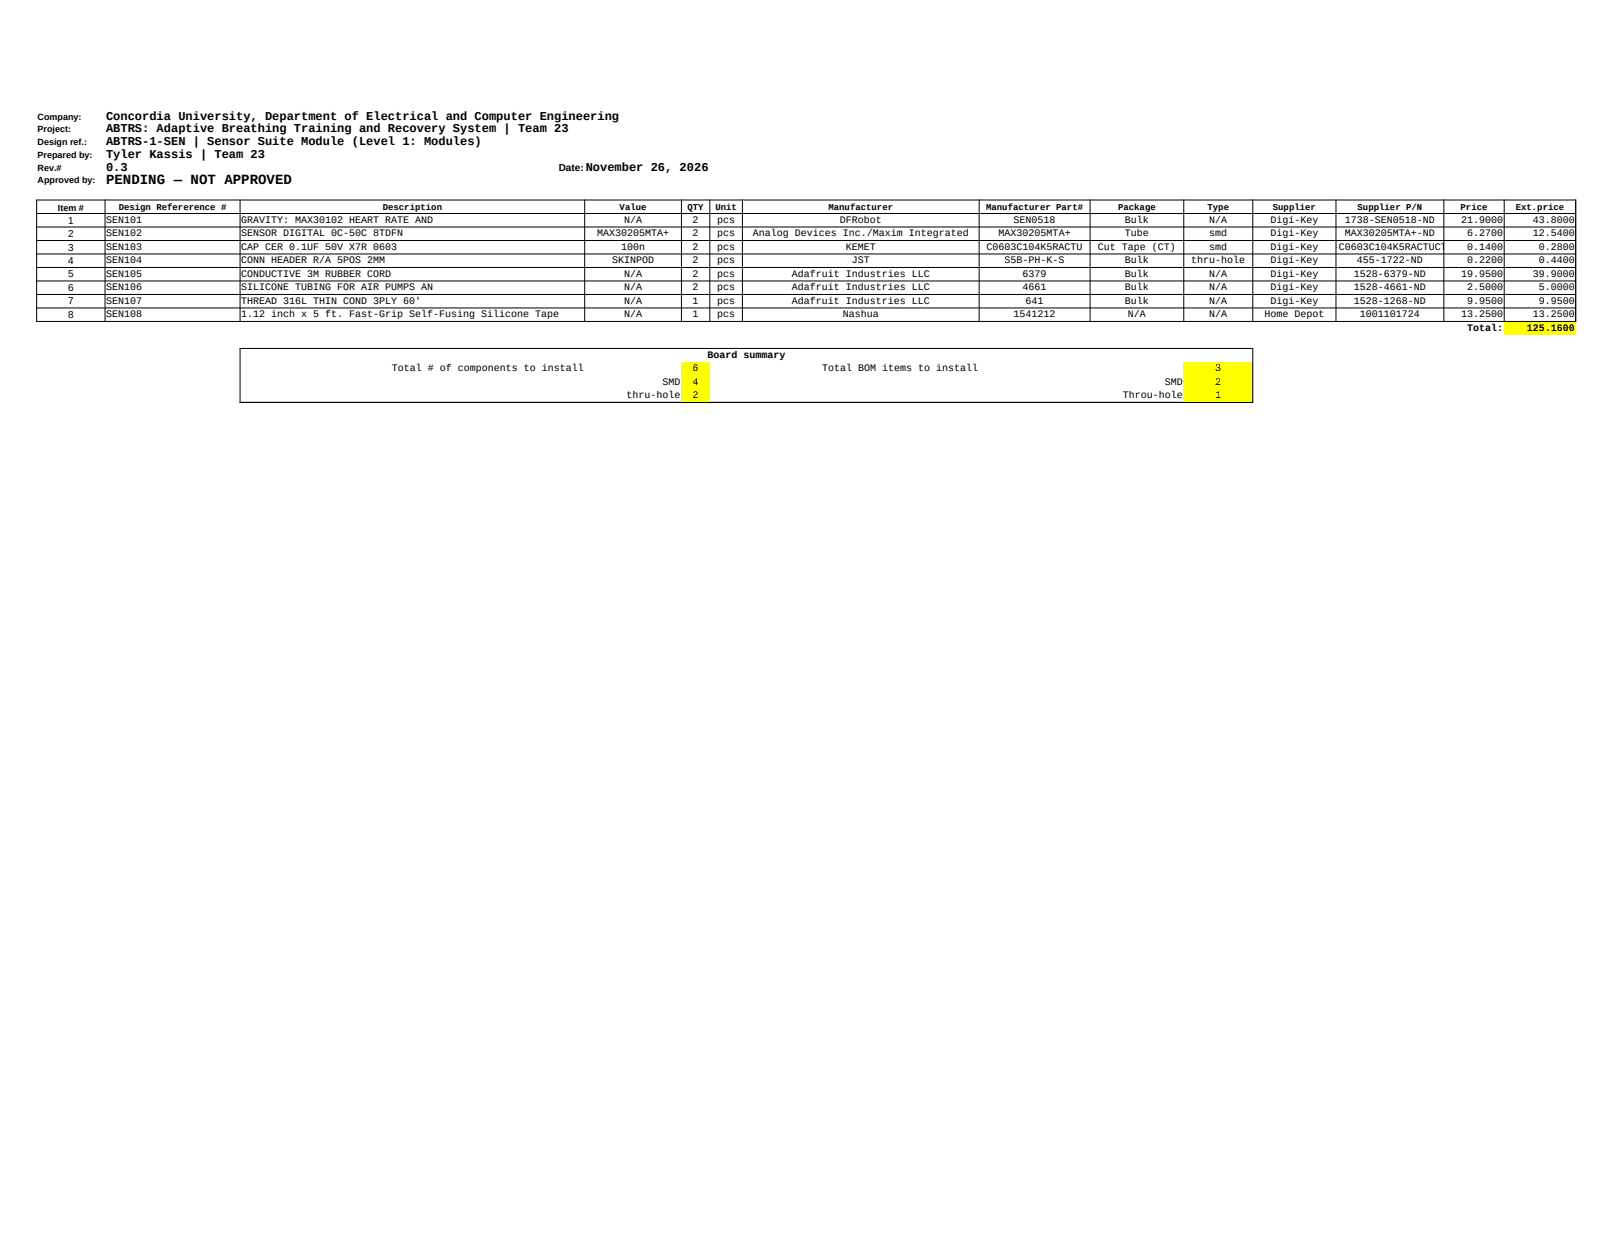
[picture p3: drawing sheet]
<svg xmlns="http://www.w3.org/2000/svg" width="279mm" height="216mm" viewBox="0 0 279 216" stroke-linecap="round" stroke-linejoin="round" font-family="sans-serif">
<defs><g id="words">
<text font-size="2.4" x="18.3" y="31.8">PENDING — NOT APPROVED</text>
<g font-size="2.1">
<text x="18.3" y="20.7">Concordia University, Department of Electrical and Computer Engineering</text>
<text x="18.3" y="22.9">ABTRS: Adaptive Breathing Training and Recovery System | Team 23</text>
<text x="18.3" y="25.1">ABTRS-1-SEN | Sensor Suite Module (Level 1: Modules)</text>
<text x="18.3" y="27.3">Tyler Kassis | Team 23</text>
<text x="18.3" y="29.5">0.3</text>
<text x="101.3" y="29.5">November 26, 2026</text>
</g>
<g font-size="1.7">
<text x="96.6" y="29.5">Date:</text>
<text x="11.8" y="38.6">1</text>
<text x="11.8" y="41">2</text>
<text x="18.3" y="38.5">SEN101</text>
<text x="18.3" y="40.9">SEN102</text>
<text x="41.7" y="38.5">GRAVITY: MAX30102 HEART RATE AND</text>
<text x="41.7" y="40.9">SENSOR DIGITAL 0C-50C 8TDFN</text>
<text x="103.2" y="40.9">MAX30205MTA+</text>
<text x="107.9" y="38.5">N/A</text>
<text x="119.8" y="38.5">2</text>
<text x="119.8" y="40.9">2</text>
<text x="124" y="38.5">pcs</text>
<text x="124" y="40.9">pcs</text>
<text x="130.2" y="40.9">Analog Devices Inc./Maxim Integrated</text>
<text x="145.2" y="38.5">DFRobot</text>
<text x="172.7" y="40.9">MAX30205MTA+</text>
<text x="175.3" y="38.5">SEN0518</text>
<text x="194.5" y="38.5">Bulk</text>
<text x="194.5" y="40.9">Tube</text>
<text x="209.1" y="38.5">N/A</text>
<text x="209.1" y="40.9">smd</text>
<text x="219.6" y="38.5">Digi-Key</text>
<text x="219.6" y="40.9">Digi-Key</text>
<text x="232.5" y="38.5">1738-SEN0518-ND</text>
<text x="232.5" y="40.9">MAX30205MTA+-ND</text>
<text x="252.6" y="38.5">21.9000</text>
<text x="253.7" y="40.9">6.2700</text>
<text x="265" y="38.5">43.8000</text>
<text x="265" y="40.9">12.5400</text>
<text x="11.8" y="43.3">3</text>
<text x="11.8" y="45.6">4</text>
<text x="11.8" y="48">5</text>
<text x="18.3" y="43.2">SEN103</text>
<text x="18.3" y="45.5">SEN104</text>
<text x="18.3" y="47.9">SEN105</text>
<text x="41.7" y="43.2">CAP CER 0.1UF 50V X7R 0603</text>
<text x="41.7" y="45.5">CONN HEADER R/A 5POS 2MM</text>
<text x="41.7" y="47.9">CONDUCTIVE 3M RUBBER CORD</text>
<text x="105.8" y="45.5">SKINPOD</text>
<text x="107.4" y="43.2">100n</text>
<text x="107.9" y="47.9">N/A</text>
<text x="119.8" y="43.2">2</text>
<text x="119.8" y="45.5">2</text>
<text x="119.8" y="47.9">2</text>
<text x="124" y="43.2">pcs</text>
<text x="124" y="45.5">pcs</text>
<text x="124" y="47.9">pcs</text>
<text x="136.9" y="47.9">Adafruit Industries LLC</text>
<text x="146.2" y="43.2">KEMET</text>
<text x="147.3" y="45.5">JST</text>
<text x="170.6" y="43.2">C0603C104K5RACTU</text>
<text x="173.7" y="45.5">S5B-PH-K-S</text>
<text x="176.8" y="47.9">6379</text>
<text x="189.8" y="43.2">Cut Tape (CT)</text>
<text x="194.5" y="45.5">Bulk</text>
<text x="194.5" y="47.9">Bulk</text>
<text x="206" y="45.5">thru-hole</text>
<text x="209.1" y="43.2">smd</text>
<text x="209.1" y="47.9">N/A</text>
<text x="219.6" y="43.2">Digi-Key399-C0603C104K5RACTUCT-ND 0.1400</text>
<text x="219.6" y="45.5">Digi-Key</text>
<text x="219.6" y="47.9">Digi-Key</text>
<text x="234.1" y="47.9">1528-6379-ND</text>
<text x="234.6" y="45.5">455-1722-ND</text>
<text x="252.6" y="47.9">19.9500</text>
<text x="253.7" y="45.5">0.2200</text>
<text x="265" y="47.9">39.9000</text>
<text x="266" y="43.2">0.2800</text>
<text x="266" y="45.5">0.4400</text>
<text x="11.8" y="50.3">6</text>
<text x="11.8" y="52.6">7</text>
<text x="18.3" y="50.2">SEN106</text>
<text x="18.3" y="52.5">SEN107</text>
<text x="41.7" y="50.2">SILICONE TUBING FOR AIR PUMPS AN</text>
<text x="41.7" y="52.5">THREAD 316L THIN COND 3PLY 60'</text>
<text x="107.9" y="50.2">N/A</text>
<text x="107.9" y="52.5">N/A</text>
<text x="119.8" y="50.2">2</text>
<text x="119.8" y="52.5">1</text>
<text x="124" y="50.2">pcs</text>
<text x="124" y="52.5">pcs</text>
<text x="136.9" y="50.2">Adafruit Industries LLC</text>
<text x="136.9" y="52.5">Adafruit Industries LLC</text>
<text x="176.8" y="50.2">4661</text>
<text x="177.3" y="52.5">641</text>
<text x="194.5" y="50.2">Bulk</text>
<text x="194.5" y="52.5">Bulk</text>
<text x="209.1" y="50.2">N/A</text>
<text x="209.1" y="52.5">N/A</text>
<text x="219.6" y="50.2">Digi-Key</text>
<text x="219.6" y="52.5">Digi-Key</text>
<text x="234.1" y="50.2">1528-4661-ND</text>
<text x="234.1" y="52.5">1528-1268-ND</text>
<text x="253.7" y="50.2">2.5000</text>
<text x="253.7" y="52.5">9.9500</text>
<text x="266" y="50.2">5.0000</text>
<text x="266" y="52.5">9.9500</text>
<text x="11.8" y="55">8</text>
<text x="18.3" y="54.9">SEN108</text>
<text x="41.7" y="54.9">1.12 inch x 5 ft. Fast-Grip Self-Fusing Silicone Tape</text>
<text x="107.9" y="54.9">N/A</text>
<text x="119.8" y="54.9">1</text>
<text x="124" y="54.9">pcs</text>
<text x="145.7" y="54.9">Nashua</text>
<text x="175.3" y="54.9">1541212</text>
<text x="195" y="54.9">N/A</text>
<text x="209.1" y="54.9">N/A</text>
<text x="218.6" y="54.9">Home Depot</text>
<text x="235.1" y="54.9">1001101724</text>
<text x="252.6" y="54.9">13.2500</text>
<text x="253.7" y="57.2">Total:</text>
<text x="264" y="57.2">125.1600</text>
<text x="265" y="54.9">13.2500</text>
<text x="67.7" y="64.2">Total # of components to install</text>
<text x="119.8" y="64.2">6</text>
<text x="122.3" y="61.9">Board summary</text>
<text x="142.1" y="64.2">Total BOM items to install</text>
<text x="210.1" y="64.2">3</text>
<text x="108.3" y="68.9">thru-hole</text>
<text x="114.5" y="66.5">SMD</text>
<text x="119.8" y="66.5">4</text>
<text x="119.8" y="68.9">2</text>
<text x="194.1" y="68.9">Throu-hole</text>
<text x="201.4" y="66.5">SMD</text>
<text x="210.1" y="66.5">2</text>
<text x="210.1" y="68.9">1</text>
</g>
<g font-size="1.6">
<text x="6.5" y="20.7">Company:</text>
<text x="6.5" y="22.9">Project:</text>
<text x="6.5" y="25.1">Design ref.:</text>
<text x="6.5" y="27.3">Prepared by:</text>
<text x="6.5" y="29.5">Rev.#</text>
<text x="6.5" y="31.7">Approved by:</text>
<text x="10" y="36.4">Item #</text>
<text x="20.5" y="36.3">Design Refererence #</text>
<text x="66.2" y="36.3">Description</text>
<text x="107.1" y="36.3">Value</text>
<text x="118.9" y="36.3">QTY</text>
<text x="123.7" y="36.3">Unit</text>
<text x="143.2" y="36.3">Manufacturer</text>
<text x="170.5" y="36.3">Manufacturer Part#</text>
<text x="193.3" y="36.3">Package</text>
<text x="208.8" y="36.3">Type</text>
<text x="220.1" y="36.3">Supplier</text>
<text x="234.7" y="36.3">Supplier P/N</text>
<text x="252.5" y="36.3">Price</text>
<text x="262.1" y="36.3">Ext.price</text>
</g>
</g></defs>
<g fill="#ff0">
<path d="M260.1 55.6h12.3v2.3h-12.3z" fill-rule="evenodd"/>
<path d="M117.8 62.6h4.9v7h-4.9z" fill-rule="evenodd"/>
<path d="M204.7 62.6h11.9v7h-11.9z" fill-rule="evenodd"/>
</g>
<g fill="none" stroke="#000" stroke-width=".17">
<path d="M6.3 34.6h266.2M6.3 36.9h266.2M6.3 39.2h266.2M6.3 34.5v21.1M18.2 34.5v21.1M41.5 34.5v21.1M101.1 34.5v21.1M117.8 34.5v21.1M122.7 34.5v21.1M128.4 34.5v21.1M169.3 34.5v21.1M188.5 34.5v21.1"/>
<path d="M204.7 34.5v21.1M216.6 34.5v21.1M231 34.5v21.1M249.6 34.5v21.1M260.1 34.5v21.1M272.4 34.5v21.1M6.3 41.6h266.2M6.3 43.9h266.2M6.3 46.2h266.2M6.3 48.6h266.2M6.3 50.9h266.2M6.3 53.2h266.2"/>
<path d="M6.3 55.6h266.2M41.4 60.2h175.3M41.4 69.6h175.3M41.5 60.2v9.4M216.6 60.2v9.4"/>
</g>
<use href="#words"/>
</svg>
